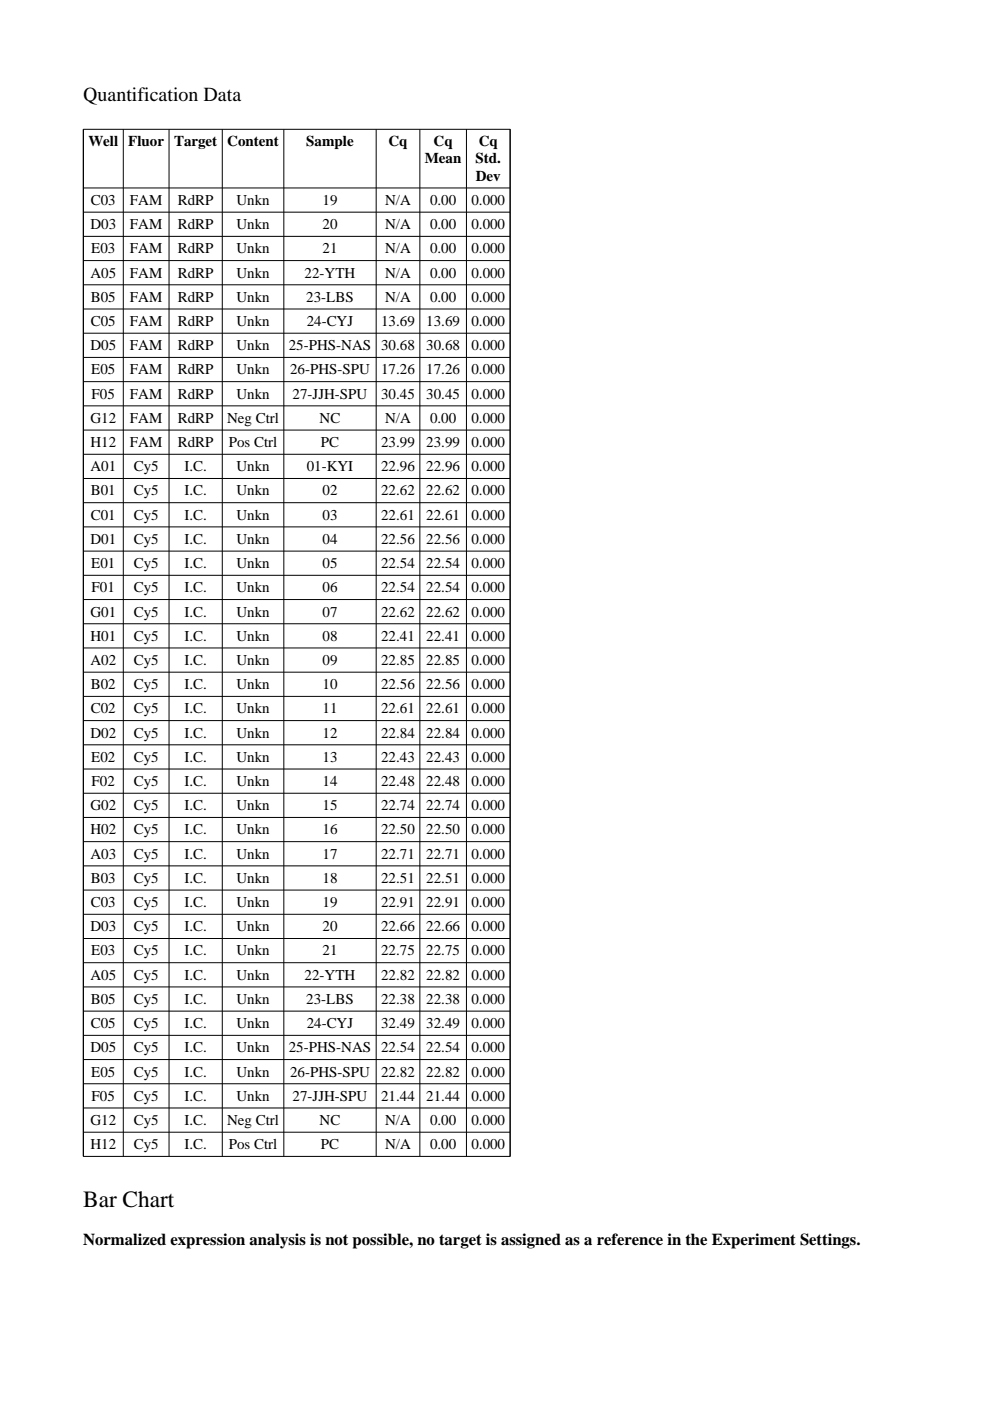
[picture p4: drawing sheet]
<svg xmlns="http://www.w3.org/2000/svg" width="210mm" height="297mm" viewBox="0 0 210 297" stroke-linecap="round" stroke-linejoin="round" font-family="sans-serif">
<defs><g id="words">
<text font-size="4.9" x="17.6" y="255.9">Bar Chart</text>
<text font-size="4.2" x="17.6" y="21.4">Quantification Data</text>
<text font-size="3.5" x="17.6" y="263.9">Normalized expression analysis is not possible, no target is assigned as a reference in the Experiment Settings.</text>
<g font-size="3.2">
<text x="18.7" y="31">Well</text>
<text x="27.2" y="31">Fluor</text>
<text x="36.9" y="31">Target</text>
<text x="48.2" y="31">Content</text>
<text x="64.9" y="31">Sample</text>
<text x="82.4" y="31">Cq</text>
<text x="90.1" y="34.7">Mean</text>
<text x="91.9" y="31">Cq</text>
<text x="100.8" y="34.7">Std.</text>
<text x="101.5" y="31">Cq</text>
<text x="100.9" y="38.3">Dev</text>
<text x="19.3" y="43.4">C03</text>
<text x="27.6" y="43.4">FAM</text>
<text x="37.7" y="43.4">RdRP</text>
<text x="50.1" y="43.4">Unkn</text>
<text x="68.4" y="43.4">19</text>
<text x="81.7" y="43.4">N/A</text>
<text x="91.2" y="43.4">0.00</text>
<text x="100" y="43.4">0.000</text>
<text x="19.2" y="48.6">D03</text>
<text x="19.3" y="53.7">E03</text>
<text x="27.6" y="48.6">FAM</text>
<text x="27.6" y="53.7">FAM</text>
<text x="37.7" y="48.6">RdRP</text>
<text x="37.7" y="53.7">RdRP</text>
<text x="50.1" y="48.6">Unkn</text>
<text x="50.1" y="53.7">Unkn</text>
<text x="68.4" y="48.6">20</text>
<text x="68.4" y="53.7">21</text>
<text x="81.7" y="48.6">N/A</text>
<text x="81.7" y="53.7">N/A</text>
<text x="91.2" y="48.6">0.00</text>
<text x="91.2" y="53.7">0.00</text>
<text x="100" y="48.6">0.000</text>
<text x="100" y="53.7">0.000</text>
<text x="19.2" y="58.8">A05</text>
<text x="27.6" y="58.8">FAM</text>
<text x="37.7" y="58.8">RdRP</text>
<text x="50.1" y="58.8">Unkn</text>
<text x="64.6" y="58.8">22-YTH</text>
<text x="81.7" y="58.8">N/A</text>
<text x="91.2" y="58.8">0.00</text>
<text x="100" y="58.8">0.000</text>
<text x="19.3" y="64">B05</text>
<text x="27.6" y="64">FAM</text>
<text x="37.7" y="64">RdRP</text>
<text x="50.1" y="64">Unkn</text>
<text x="64.9" y="64">23-LBS</text>
<text x="81.7" y="64">N/A</text>
<text x="91.2" y="64">0.00</text>
<text x="100" y="64">0.000</text>
<text x="19.3" y="69.1">C05</text>
<text x="27.6" y="69.1">FAM</text>
<text x="37.7" y="69.1">RdRP</text>
<text x="50.1" y="69.1">Unkn</text>
<text x="65" y="69.1">24-CYJ</text>
<text x="80.8" y="69.1">13.69</text>
<text x="90.4" y="69.1">13.69</text>
<text x="100" y="69.1">0.000</text>
<text x="19.2" y="74.2">D05</text>
<text x="27.6" y="74.2">FAM</text>
<text x="37.7" y="74.2">RdRP</text>
<text x="50.1" y="74.2">Unkn</text>
<text x="61.2" y="74.2">25-PHS-NAS</text>
<text x="80.8" y="74.2">30.68</text>
<text x="90.4" y="74.2">30.68</text>
<text x="100" y="74.2">0.000</text>
<text x="19.3" y="79.4">E05</text>
<text x="27.6" y="79.4">FAM</text>
<text x="37.7" y="79.4">RdRP</text>
<text x="50.1" y="79.4">Unkn</text>
<text x="61.5" y="79.4">26-PHS-SPU</text>
<text x="80.8" y="79.4">17.26</text>
<text x="90.4" y="79.4">17.26</text>
<text x="100" y="79.4">0.000</text>
<text x="19.2" y="89.6">G12</text>
<text x="19.4" y="84.5">F05</text>
<text x="27.6" y="84.5">FAM</text>
<text x="27.6" y="89.6">FAM</text>
<text x="37.7" y="84.5">RdRP</text>
<text x="37.7" y="89.6">RdRP</text>
<text x="48.1" y="89.6">Neg Ctrl</text>
<text x="50.1" y="84.5">Unkn</text>
<text x="62" y="84.5">27-JJH-SPU</text>
<text x="67.8" y="89.6">NC</text>
<text x="80.8" y="84.5">30.45</text>
<text x="81.7" y="89.6">N/A</text>
<text x="90.4" y="84.5">30.45</text>
<text x="91.2" y="89.6">0.00</text>
<text x="100" y="84.5">0.000</text>
<text x="100" y="89.6">0.000</text>
<text x="19.2" y="94.8">H12</text>
<text x="27.6" y="94.8">FAM</text>
<text x="37.7" y="94.8">RdRP</text>
<text x="48.5" y="94.8">Pos Ctrl</text>
<text x="68" y="94.8">PC</text>
<text x="80.8" y="94.8">23.99</text>
<text x="90.4" y="94.8">23.99</text>
<text x="100" y="94.8">0.000</text>
<text x="19.2" y="99.9">A01</text>
<text x="28.3" y="99.9">Cy5</text>
<text x="39.1" y="99.9">I.C.</text>
<text x="50.1" y="99.9">Unkn</text>
<text x="65" y="99.9">01-KYI</text>
<text x="80.8" y="99.9">22.96</text>
<text x="90.4" y="99.9">22.96</text>
<text x="100" y="99.9">0.000</text>
<text x="19.3" y="105">B01</text>
<text x="28.3" y="105">Cy5</text>
<text x="39.1" y="105">I.C.</text>
<text x="50.1" y="105">Unkn</text>
<text x="68.4" y="105">02</text>
<text x="80.8" y="105">22.62</text>
<text x="90.4" y="105">22.62</text>
<text x="100" y="105">0.000</text>
<text x="19.3" y="110.2">C01</text>
<text x="28.3" y="110.2">Cy5</text>
<text x="39.1" y="110.2">I.C.</text>
<text x="50.1" y="110.2">Unkn</text>
<text x="68.4" y="110.2">03</text>
<text x="80.8" y="110.2">22.61</text>
<text x="90.4" y="110.2">22.61</text>
<text x="100" y="110.2">0.000</text>
<text x="19.2" y="115.3">D01</text>
<text x="28.3" y="115.3">Cy5</text>
<text x="39.1" y="115.3">I.C.</text>
<text x="50.1" y="115.3">Unkn</text>
<text x="68.4" y="115.3">04</text>
<text x="80.8" y="115.3">22.56</text>
<text x="90.4" y="115.3">22.56</text>
<text x="100" y="115.3">0.000</text>
<text x="19.3" y="120.4">E01</text>
<text x="19.4" y="125.6">F01</text>
<text x="28.3" y="120.4">Cy5</text>
<text x="28.3" y="125.6">Cy5</text>
<text x="39.1" y="120.4">I.C.</text>
<text x="39.1" y="125.6">I.C.</text>
<text x="50.1" y="120.4">Unkn</text>
<text x="50.1" y="125.6">Unkn</text>
<text x="68.4" y="120.4">05</text>
<text x="68.4" y="125.6">06</text>
<text x="80.8" y="120.4">22.54</text>
<text x="80.8" y="125.6">22.54</text>
<text x="90.4" y="120.4">22.54</text>
<text x="90.4" y="125.6">22.54</text>
<text x="100" y="120.4">0.000</text>
<text x="100" y="125.6">0.000</text>
<text x="19.2" y="130.7">G01</text>
<text x="28.3" y="130.7">Cy5</text>
<text x="39.1" y="130.7">I.C.</text>
<text x="50.1" y="130.7">Unkn</text>
<text x="68.4" y="130.7">07</text>
<text x="80.8" y="130.7">22.62</text>
<text x="90.4" y="130.7">22.62</text>
<text x="100" y="130.7">0.000</text>
<text x="19.2" y="135.8">H01</text>
<text x="28.3" y="135.8">Cy5</text>
<text x="39.1" y="135.8">I.C.</text>
<text x="50.1" y="135.8">Unkn</text>
<text x="68.4" y="135.8">08</text>
<text x="80.8" y="135.8">22.41</text>
<text x="90.4" y="135.8">22.41</text>
<text x="100" y="135.8">0.000</text>
<text x="19.2" y="141">A02</text>
<text x="28.3" y="141">Cy5</text>
<text x="39.1" y="141">I.C.</text>
<text x="50.1" y="141">Unkn</text>
<text x="68.4" y="141">09</text>
<text x="80.8" y="141">22.85</text>
<text x="90.4" y="141">22.85</text>
<text x="100" y="141">0.000</text>
<text x="19.3" y="146.1">B02</text>
<text x="28.3" y="146.1">Cy5</text>
<text x="39.1" y="146.1">I.C.</text>
<text x="50.1" y="146.1">Unkn</text>
<text x="68.4" y="146.1">10</text>
<text x="80.8" y="146.1">22.56</text>
<text x="90.4" y="146.1">22.56</text>
<text x="100" y="146.1">0.000</text>
<text x="19.3" y="151.2">C02</text>
<text x="28.3" y="151.2">Cy5</text>
<text x="39.1" y="151.2">I.C.</text>
<text x="50.1" y="151.2">Unkn</text>
<text x="68.4" y="151.2">11</text>
<text x="80.8" y="151.2">22.61</text>
<text x="90.4" y="151.2">22.61</text>
<text x="100" y="151.2">0.000</text>
<text x="19.2" y="156.4">D02</text>
<text x="19.3" y="161.5">E02</text>
<text x="28.3" y="156.4">Cy5</text>
<text x="28.3" y="161.5">Cy5</text>
<text x="39.1" y="156.4">I.C.</text>
<text x="39.1" y="161.5">I.C.</text>
<text x="50.1" y="156.4">Unkn</text>
<text x="50.1" y="161.5">Unkn</text>
<text x="68.4" y="156.4">12</text>
<text x="68.4" y="161.5">13</text>
<text x="80.8" y="156.4">22.84</text>
<text x="80.8" y="161.5">22.43</text>
<text x="90.4" y="156.4">22.84</text>
<text x="90.4" y="161.5">22.43</text>
<text x="100" y="156.4">0.000</text>
<text x="100" y="161.5">0.000</text>
<text x="19.4" y="166.6">F02</text>
<text x="28.3" y="166.6">Cy5</text>
<text x="39.1" y="166.6">I.C.</text>
<text x="50.1" y="166.6">Unkn</text>
<text x="68.4" y="166.6">14</text>
<text x="80.8" y="166.6">22.48</text>
<text x="90.4" y="166.6">22.48</text>
<text x="100" y="166.6">0.000</text>
<text x="19.2" y="171.8">G02</text>
<text x="28.3" y="171.8">Cy5</text>
<text x="39.1" y="171.8">I.C.</text>
<text x="50.1" y="171.8">Unkn</text>
<text x="68.4" y="171.8">15</text>
<text x="80.8" y="171.8">22.74</text>
<text x="90.4" y="171.8">22.74</text>
<text x="100" y="171.8">0.000</text>
<text x="19.2" y="176.9">H02</text>
<text x="28.3" y="176.9">Cy5</text>
<text x="39.1" y="176.9">I.C.</text>
<text x="50.1" y="176.9">Unkn</text>
<text x="68.4" y="176.9">16</text>
<text x="80.8" y="176.9">22.50</text>
<text x="90.4" y="176.9">22.50</text>
<text x="100" y="176.9">0.000</text>
<text x="19.2" y="182">A03</text>
<text x="28.3" y="182">Cy5</text>
<text x="39.1" y="182">I.C.</text>
<text x="50.1" y="182">Unkn</text>
<text x="68.4" y="182">17</text>
<text x="80.8" y="182">22.71</text>
<text x="90.4" y="182">22.71</text>
<text x="100" y="182">0.000</text>
<text x="19.3" y="187.2">B03</text>
<text x="28.3" y="187.2">Cy5</text>
<text x="39.1" y="187.2">I.C.</text>
<text x="50.1" y="187.2">Unkn</text>
<text x="68.4" y="187.2">18</text>
<text x="80.8" y="187.2">22.51</text>
<text x="90.4" y="187.2">22.51</text>
<text x="100" y="187.2">0.000</text>
<text x="19.2" y="197.4">D03</text>
<text x="19.3" y="192.3">C03</text>
<text x="28.3" y="192.3">Cy5</text>
<text x="28.3" y="197.4">Cy5</text>
<text x="39.1" y="192.3">I.C.</text>
<text x="39.1" y="197.4">I.C.</text>
<text x="50.1" y="192.3">Unkn</text>
<text x="50.1" y="197.4">Unkn</text>
<text x="68.4" y="192.3">19</text>
<text x="68.4" y="197.4">20</text>
<text x="80.8" y="192.3">22.91</text>
<text x="80.8" y="197.4">22.66</text>
<text x="90.4" y="192.3">22.91</text>
<text x="90.4" y="197.4">22.66</text>
<text x="100" y="192.3">0.000</text>
<text x="100" y="197.4">0.000</text>
<text x="19.3" y="202.6">E03</text>
<text x="28.3" y="202.6">Cy5</text>
<text x="39.1" y="202.6">I.C.</text>
<text x="50.1" y="202.6">Unkn</text>
<text x="68.4" y="202.6">21</text>
<text x="80.8" y="202.6">22.75</text>
<text x="90.4" y="202.6">22.75</text>
<text x="100" y="202.6">0.000</text>
<text x="19.2" y="207.7">A05</text>
<text x="28.3" y="207.7">Cy5</text>
<text x="39.1" y="207.7">I.C.</text>
<text x="50.1" y="207.7">Unkn</text>
<text x="64.6" y="207.7">22-YTH</text>
<text x="80.8" y="207.7">22.82</text>
<text x="90.4" y="207.7">22.82</text>
<text x="100" y="207.7">0.000</text>
<text x="19.3" y="212.8">B05</text>
<text x="28.3" y="212.8">Cy5</text>
<text x="39.1" y="212.8">I.C.</text>
<text x="50.1" y="212.8">Unkn</text>
<text x="64.9" y="212.8">23-LBS</text>
<text x="80.8" y="212.8">22.38</text>
<text x="90.4" y="212.8">22.38</text>
<text x="100" y="212.8">0.000</text>
<text x="19.3" y="218">C05</text>
<text x="28.3" y="218">Cy5</text>
<text x="39.1" y="218">I.C.</text>
<text x="50.1" y="218">Unkn</text>
<text x="65" y="218">24-CYJ</text>
<text x="80.8" y="218">32.49</text>
<text x="90.4" y="218">32.49</text>
<text x="100" y="218">0.000</text>
<text x="19.2" y="223.1">D05</text>
<text x="28.3" y="223.1">Cy5</text>
<text x="39.1" y="223.1">I.C.</text>
<text x="50.1" y="223.1">Unkn</text>
<text x="61.2" y="223.1">25-PHS-NAS</text>
<text x="80.8" y="223.1">22.54</text>
<text x="90.4" y="223.1">22.54</text>
<text x="100" y="223.1">0.000</text>
<text x="19.3" y="228.2">E05</text>
<text x="19.4" y="233.4">F05</text>
<text x="28.3" y="228.2">Cy5</text>
<text x="28.3" y="233.4">Cy5</text>
<text x="39.1" y="228.2">I.C.</text>
<text x="39.1" y="233.4">I.C.</text>
<text x="50.1" y="228.2">Unkn</text>
<text x="50.1" y="233.4">Unkn</text>
<text x="61.5" y="228.2">26-PHS-SPU</text>
<text x="62" y="233.4">27-JJH-SPU</text>
<text x="80.8" y="228.2">22.82</text>
<text x="80.8" y="233.4">21.44</text>
<text x="90.4" y="228.2">22.82</text>
<text x="90.4" y="233.4">21.44</text>
<text x="100" y="228.2">0.000</text>
<text x="100" y="233.4">0.000</text>
<text x="19.2" y="238.5">G12</text>
<text x="28.3" y="238.5">Cy5</text>
<text x="39.1" y="238.5">I.C.</text>
<text x="48.1" y="238.5">Neg Ctrl</text>
<text x="67.8" y="238.5">NC</text>
<text x="81.7" y="238.5">N/A</text>
<text x="91.2" y="238.5">0.00</text>
<text x="100" y="238.5">0.000</text>
<text x="19.2" y="243.6">H12</text>
<text x="28.3" y="243.6">Cy5</text>
<text x="39.1" y="243.6">I.C.</text>
<text x="48.5" y="243.6">Pos Ctrl</text>
<text x="68" y="243.6">PC</text>
<text x="81.7" y="243.6">N/A</text>
<text x="91.2" y="243.6">0.00</text>
<text x="100" y="243.6">0.000</text>
</g>
</g></defs>
<g fill="none" stroke="#000" stroke-width=".21">
<path d="M17.6 27.4h90.6v217.8h-90.6zM17.7 39.8h90.5M17.7 27.4v217.8M26.1 27.4v217.8M35.8 27.4v217.8M47.1 27.4v217.8M60.2 27.4v217.8M79.8 27.4v217.8M89 27.4v217.8M98.9 27.4v217.8M108.1 27.4v217.8M17.7 45h90.5"/>
<path d="M17.7 50.1h90.5M17.7 55.2h90.5M17.7 60.4h90.5M17.7 65.5h90.5M17.7 70.6h90.5M17.7 75.8h90.5M17.7 80.9h90.5M17.7 86h90.5M17.7 91.2h90.5M17.7 96.3h90.5M17.7 101.4h90.5M17.7 106.6h90.5"/>
<path d="M17.7 111.7h90.5M17.7 116.8h90.5M17.7 122h90.5M17.7 127.1h90.5M17.7 132.2h90.5M17.7 137.4h90.5M17.7 142.5h90.5M17.7 147.6h90.5M17.7 152.8h90.5M17.7 157.9h90.5M17.7 163h90.5M17.7 168.2h90.5"/>
<path d="M17.7 173.3h90.5M17.7 178.4h90.5M17.7 183.6h90.5M17.7 188.7h90.5M17.7 193.8h90.5M17.7 199h90.5M17.7 204.1h90.5M17.7 209.2h90.5M17.7 214.4h90.5M17.7 219.5h90.5M17.7 224.6h90.5M17.7 229.8h90.5"/>
<path d="M17.7 234.9h90.5M17.7 240h90.5"/>
</g>
<use href="#words"/>
</svg>
